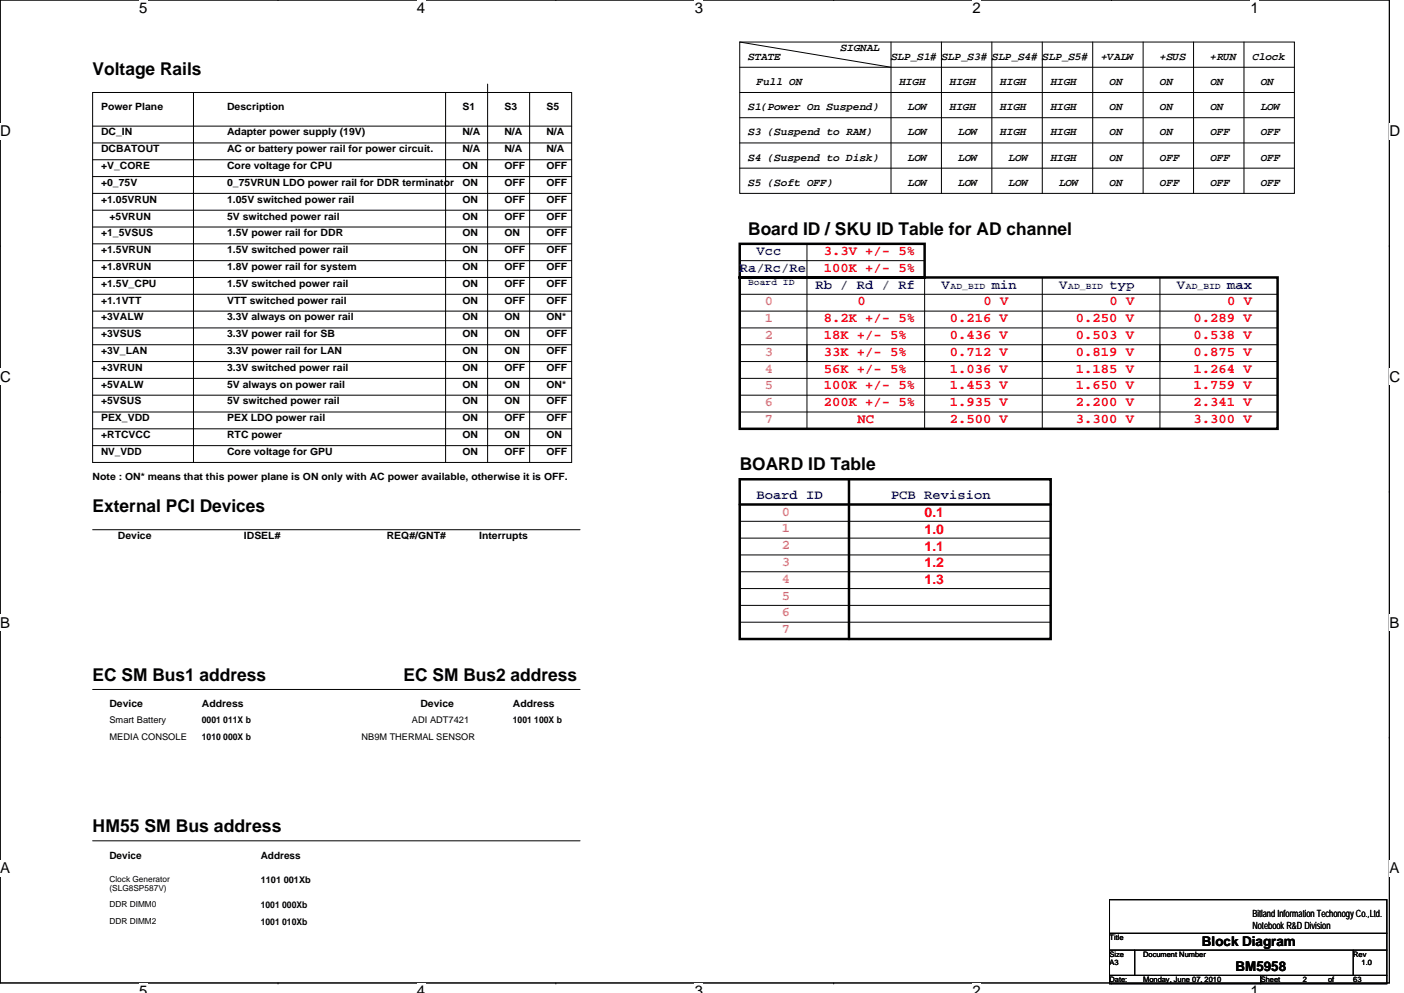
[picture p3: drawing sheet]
<svg xmlns="http://www.w3.org/2000/svg" width="297mm" height="210mm" viewBox="0 0 297 210" stroke-linecap="round" stroke-linejoin="round" font-family="sans-serif">
<defs><g id="words">
<g font-size="3.7">
<text x="19.6" y="15.9">Voltage Rails</text>
<text x="158.3" y="49.7">Board ID / SKU ID Table for AD channel</text>
<text x="156.5" y="99.5">BOARD ID Table</text>
<text x="19.6" y="108.4">External PCI Devices</text>
<text x="19.6" y="143.9">EC SM Bus1 address</text>
<text x="85.4" y="143.9">EC SM Bus2 address</text>
<text x="19.6" y="175.9">HM55 SM Bus address</text>
</g>
<g font-size="3.2">
<text x="29.4" y="2.8">5</text>
<text x="88.2" y="2.8">4</text>
<text x="147" y="2.8">3</text>
<text x="205.8" y="2.8">2</text>
<text x="264.5" y="2.8">1</text>
<text x="0" y="28.8">D</text>
<text x="293.9" y="28.8">D</text>
<text x="0" y="80.8">C</text>
<text x="293.9" y="80.8">C</text>
<text x="0" y="132.7">B</text>
<text x="293.9" y="132.7">B</text>
<text x="0" y="184.7">A</text>
<text x="293.9" y="184.7">A</text>
<text x="29.4" y="210.7">5</text>
<text x="88.2" y="210.7">4</text>
<text x="147" y="210.7">3</text>
<text x="205.8" y="210.7">2</text>
<text x="264.5" y="210.7">1</text>
</g>
<g font-size="2.8" fill="#00f">
<text x="160.1" y="53.9">Vcc</text>
<text x="156.5" y="57.5">Ra/Rc/Re</text>
<text x="172.5" y="61">Rb / Rd / Rf</text>
<text x="199.2" y="61">V</text>
<text x="209.8" y="61">min</text>
<text x="224.1" y="61">V</text>
<text x="234.7" y="61">typ</text>
<text x="249" y="61">V</text>
<text x="259.6" y="61">max</text>
<text x="160" y="105.5">Board ID</text>
<text x="188.5" y="105.5">PCB Revision</text>
</g>
<g font-size="2.8" fill="#f00">
<text x="174.3" y="53.9">3.3V +/- 5%</text>
<text x="174.3" y="57.5">100K +/- 5%</text>
<text x="181.4" y="64.6">0</text>
<text x="208.1" y="64.6">0 V</text>
<text x="234.7" y="64.6">0 V</text>
<text x="259.6" y="64.6">0 V</text>
<text x="174.3" y="68.1">8.2K +/- 5%</text>
<text x="174.3" y="71.7">18K +/- 5%</text>
<text x="201" y="68.1">0.216 V</text>
<text x="201" y="71.7">0.436 V</text>
<text x="227.6" y="68.1">0.250 V</text>
<text x="227.6" y="71.7">0.503 V</text>
<text x="252.5" y="68.1">0.289 V</text>
<text x="252.5" y="71.7">0.538 V</text>
<text x="174.3" y="75.2">33K +/- 5%</text>
<text x="201" y="75.2">0.712 V</text>
<text x="227.6" y="75.2">0.819 V</text>
<text x="252.5" y="75.2">0.875 V</text>
<text x="174.3" y="78.8">56K +/- 5%</text>
<text x="174.3" y="82.4">100K +/- 5%</text>
<text x="201" y="78.8">1.036 V</text>
<text x="201" y="82.4">1.453 V</text>
<text x="227.6" y="82.4">1.650 V</text>
<text x="227.6" y="78.8">1.185 V</text>
<text x="252.5" y="82.4">1.759 V</text>
<text x="252.5" y="78.8">1.264 V</text>
<text x="174.3" y="85.9">200K +/- 5%</text>
<text x="181.4" y="89.5">NC</text>
<text x="201" y="85.9">1.935 V</text>
<text x="201" y="89.5">2.500 V</text>
<text x="227.6" y="85.9">2.200 V</text>
<text x="227.6" y="89.5">3.300 V</text>
<text x="252.5" y="85.9">2.341 V</text>
<text x="252.5" y="89.5">3.300 V</text>
<text x="195.6" y="109.3">0.1</text>
<text x="195.6" y="112.9">1.0</text>
<text x="195.6" y="116.4">1.1</text>
<text x="195.6" y="120">1.2</text>
<text x="195.6" y="123.5">1.3</text>
</g>
<g font-size="2.8" fill="#f0f">
<text x="161.8" y="64.6">0</text>
<text x="161.8" y="68.1">1</text>
<text x="161.8" y="71.7">2</text>
<text x="161.8" y="75.2">3</text>
<text x="161.8" y="78.8">4</text>
<text x="161.8" y="82.4">5</text>
<text x="161.8" y="85.9">6</text>
<text x="161.8" y="89.5">7</text>
<text x="165.4" y="109">0</text>
<text x="165.4" y="112.6">1</text>
<text x="165.4" y="116.1">2</text>
<text x="165.4" y="119.7">3</text>
<text x="165.4" y="123.3">4</text>
<text x="165.4" y="126.8">5</text>
<text x="165.4" y="130.4">6</text>
<text x="165.4" y="133.9">7</text>
</g>
<g font-size="2.8">
<text x="254.3" y="200">Block Diagram</text>
<text x="261.4" y="205.3">BM5958</text>
</g>
<g font-size="2.3">
<text x="177.8" y="10.8">SIGNAL</text>
<text x="158.3" y="12.6">STATE</text>
<text x="160.1" y="17.9">Full ON</text>
<text x="188.5" y="12.6">SLP_S1# SLP_S3# SLP_S4# SLP_S5#</text>
<text x="190.3" y="17.9">HIGH</text>
<text x="201" y="17.9">HIGH</text>
<text x="211.6" y="17.9">HIGH</text>
<text x="222.3" y="17.9">HIGH</text>
<text x="233" y="12.6">+VALW</text>
<text x="234.7" y="17.9">ON</text>
<text x="245.4" y="12.6">+SUS</text>
<text x="245.4" y="17.9">ON</text>
<text x="256.1" y="12.6">+RUN</text>
<text x="256.1" y="17.9">ON</text>
<text x="265" y="12.6">Clock</text>
<text x="266.7" y="17.9">ON</text>
<text x="158.3" y="23.3">S1(Power On Suspend)</text>
<text x="192.1" y="23.3">LOW</text>
<text x="201" y="23.3">HIGH</text>
<text x="211.6" y="23.3">HIGH</text>
<text x="222.3" y="23.3">HIGH</text>
<text x="234.7" y="23.3">ON</text>
<text x="245.4" y="23.3">ON</text>
<text x="256.1" y="23.3">ON</text>
<text x="266.7" y="23.3">LOW</text>
<text x="158.3" y="28.6">S3 (Suspend to RAM)</text>
<text x="192.1" y="28.6">LOW</text>
<text x="202.7" y="28.6">LOW</text>
<text x="211.6" y="28.6">HIGH</text>
<text x="222.3" y="28.6">HIGH</text>
<text x="234.7" y="28.6">ON</text>
<text x="245.4" y="28.6">ON</text>
<text x="256.1" y="28.6">OFF</text>
<text x="266.7" y="28.6">OFF</text>
<text x="158.3" y="34">S4 (Suspend to Disk)</text>
<text x="192.1" y="34">LOW</text>
<text x="202.7" y="34">LOW</text>
<text x="213.4" y="34">LOW</text>
<text x="222.3" y="34">HIGH</text>
<text x="234.7" y="34">ON</text>
<text x="245.4" y="34">OFF</text>
<text x="256.1" y="34">OFF</text>
<text x="266.7" y="34">OFF</text>
<text x="158.3" y="39.3">S5 (Soft OFF)</text>
<text x="192.1" y="39.3">LOW</text>
<text x="202.7" y="39.3">LOW</text>
<text x="213.4" y="39.3">LOW</text>
<text x="224.1" y="39.3">LOW</text>
<text x="234.7" y="39.3">ON</text>
<text x="245.4" y="39.3">OFF</text>
<text x="256.1" y="39.3">OFF</text>
<text x="266.7" y="39.3">OFF</text>
</g>
<g font-size="2.1">
<text x="21.4" y="23.3">Power Plane</text>
<text x="48" y="23.3">Description</text>
<text x="97.8" y="23.3">S1</text>
<text x="106.7" y="23.3">S3</text>
<text x="115.6" y="23.3">S5</text>
<text x="21.4" y="28.6">DC_IN</text>
<text x="48" y="28.6">Adapter power supply (19V)</text>
<text x="97.8" y="28.6">N/A</text>
<text x="106.7" y="28.6">N/A</text>
<text x="115.6" y="28.6">N/A</text>
<text x="21.4" y="35.8">+V_CORE</text>
<text x="21.4" y="32.2">DCBATOUT</text>
<text x="48" y="32.2">AC or battery power rail for power circuit.</text>
<text x="48" y="35.8">Core voltage for CPU</text>
<text x="97.8" y="35.8">ON</text>
<text x="97.8" y="32.2">N/A</text>
<text x="106.7" y="35.8">OFF</text>
<text x="106.7" y="32.2">N/A</text>
<text x="115.6" y="35.8">OFF</text>
<text x="115.6" y="32.2">N/A</text>
<text x="21.4" y="39.3">+0_75V</text>
<text x="48" y="39.3">0_75VRUN LDO power rail for DDR terminator</text>
<text x="97.8" y="39.3">ON</text>
<text x="106.7" y="39.3">OFF</text>
<text x="115.6" y="39.3">OFF</text>
<text x="21.4" y="42.9">+1.05VRUN</text>
<text x="23.2" y="46.4">+5VRUN</text>
<text x="48" y="46.4">5V switched power rail</text>
<text x="48" y="42.9">1.05V switched power rail</text>
<text x="97.8" y="42.9">ON</text>
<text x="97.8" y="46.4">ON</text>
<text x="106.7" y="46.4">OFF</text>
<text x="106.7" y="42.9">OFF</text>
<text x="115.6" y="42.9">OFF</text>
<text x="115.6" y="46.4">OFF</text>
<text x="21.4" y="53.5">+1.5VRUN</text>
<text x="21.4" y="50">+1_5VSUS</text>
<text x="48" y="50">1.5V power rail for DDR</text>
<text x="48" y="53.5">1.5V switched power rail</text>
<text x="97.8" y="50">ON</text>
<text x="97.8" y="53.5">ON</text>
<text x="106.7" y="50">ON</text>
<text x="106.7" y="53.5">OFF</text>
<text x="115.6" y="50">OFF</text>
<text x="115.6" y="53.5">OFF</text>
<text x="21.4" y="57.1">+1.8VRUN</text>
<text x="48" y="57.1">1.8V power rail for system</text>
<text x="97.8" y="57.1">ON</text>
<text x="106.7" y="57.1">OFF</text>
<text x="115.6" y="57.1">OFF</text>
<text x="21.4" y="60.6">+1.5V_CPU</text>
<text x="21.4" y="64.2">+1.1VTT</text>
<text x="48" y="60.6">1.5V switched power rail</text>
<text x="48" y="64.2">VTT switched power rail</text>
<text x="97.8" y="60.6">ON</text>
<text x="97.8" y="64.2">ON</text>
<text x="106.7" y="60.6">OFF</text>
<text x="106.7" y="64.2">OFF</text>
<text x="115.6" y="60.6">OFF</text>
<text x="115.6" y="64.2">OFF</text>
<text x="21.4" y="71.3">+3VSUS</text>
<text x="21.4" y="67.8">+3VALW</text>
<text x="48" y="71.3">3.3V power rail for SB</text>
<text x="48" y="67.8">3.3V always on power rail</text>
<text x="97.8" y="71.3">ON</text>
<text x="97.8" y="67.8">ON</text>
<text x="106.7" y="67.8">ON</text>
<text x="106.7" y="71.3">ON</text>
<text x="115.6" y="67.8">ON*</text>
<text x="115.6" y="71.3">OFF</text>
<text x="21.4" y="74.9">+3V_LAN</text>
<text x="48" y="74.9">3.3V power rail for LAN</text>
<text x="97.8" y="74.9">ON</text>
<text x="106.7" y="74.9">ON</text>
<text x="115.6" y="74.9">OFF</text>
<text x="21.4" y="78.4">+3VRUN</text>
<text x="21.4" y="82">+5VALW</text>
<text x="48" y="82">5V always on power rail</text>
<text x="48" y="78.4">3.3V switched power rail</text>
<text x="97.8" y="82">ON</text>
<text x="97.8" y="78.4">ON</text>
<text x="106.7" y="78.4">OFF</text>
<text x="106.7" y="82">ON</text>
<text x="115.6" y="82">ON*</text>
<text x="115.6" y="78.4">OFF</text>
<text x="21.4" y="85.5">+5VSUS</text>
<text x="21.4" y="89.1">PEX_VDD</text>
<text x="48" y="89.1">PEX LDO power rail</text>
<text x="48" y="85.5">5V switched power rail</text>
<text x="97.8" y="85.5">ON</text>
<text x="97.8" y="89.1">ON</text>
<text x="106.7" y="89.1">OFF</text>
<text x="106.7" y="85.5">ON</text>
<text x="115.6" y="85.5">OFF</text>
<text x="115.6" y="89.1">OFF</text>
<text x="21.4" y="92.6">+RTCVCC</text>
<text x="48" y="92.6">RTC power</text>
<text x="97.8" y="92.6">ON</text>
<text x="106.7" y="92.6">ON</text>
<text x="115.6" y="92.6">ON</text>
<text x="19.6" y="101.5">Note : ON* means that this power plane is ON only with AC power available, otherwise it is OFF.</text>
<text x="21.4" y="96.2">NV_VDD</text>
<text x="48" y="96.2">Core voltage for GPU</text>
<text x="97.8" y="96.2">ON</text>
<text x="106.7" y="96.2">OFF</text>
<text x="115.6" y="96.2">OFF</text>
<text x="24.9" y="114">Device</text>
<text x="51.6" y="114">IDSEL#</text>
<text x="81.8" y="114">REQ#/GNT#</text>
<text x="101.4" y="114">Interrupts</text>
<text x="23.2" y="149.5">Device</text>
<text x="42.7" y="149.5">Address</text>
<text x="88.9" y="149.5">Device</text>
<text x="108.5" y="149.5">Address</text>
<text x="23.2" y="181.5">Device</text>
<text x="55.2" y="181.5">Address</text>
<text x="265" y="194">Bitland Information Techonogy Co.,Ltd.</text>
<text x="265" y="196.5">Notebook R&amp;D Division</text>
</g>
<g font-size="1.9" fill="#00f">
<text x="158.3" y="60.3">Board ID</text>
<text x="201.1" y="61.2">AD_BID</text>
<text x="226" y="61.2">AD_BID</text>
<text x="250.9" y="61.2">AD_BID</text>
</g>
<g font-size="1.9">
<text x="23.2" y="152.9">Smart Battery</text>
<text x="42.7" y="153">0001 011X b</text>
<text x="87.2" y="152.9">ADI ADT7421</text>
<text x="108.5" y="153">1001 100X b</text>
<text x="23.2" y="156.4">MEDIA CONSOLE</text>
<text x="42.7" y="156.5">1010 000X b</text>
<text x="76.5" y="156.4">NB9M THERMAL SENSOR</text>
<text x="55.2" y="186.7">1101 001Xb</text>
<text x="55.2" y="192.1">1001 000Xb</text>
<text x="55.2" y="195.6">1001 010Xb</text>
</g>
<g font-size="1.8">
<text x="23.2" y="191.8">DDR DIMM0</text>
<text x="23.2" y="186.5">Clock Generator</text>
<text x="23.2" y="188.5">(SLG8SP587V)</text>
<text x="23.2" y="195.4">DDR DIMM2</text>
</g>
<g font-size="1.6">
<text x="234.7" y="198.8">Title</text>
<text x="234.7" y="202.3">Size</text>
<text x="241.8" y="202.3">Document Number</text>
<text x="286.3" y="202.3">Rev</text>
<text x="234.7" y="204.1">A3</text>
<text x="234.7" y="207.7">Date:</text>
<text x="241.8" y="207.7">Monday, June 07, 2010</text>
<text x="266.7" y="207.7">Sheet</text>
<text x="275.6" y="207.7">2</text>
<text x="281" y="207.7">of</text>
<text x="286.3" y="207.7">63</text>
<text x="288.1" y="204.1">1.0</text>
</g>
</g></defs>
<path d="M0 0h293.9v207.9h-293.9z" fill="none" stroke="#000" stroke-width=".21"/>
<g fill="#fff">
<path d="M29.4 0h1.8v3.5h-1.8z"/>
<path d="M29.4 207.9h1.8v2h-1.8z"/>
</g>
<path d="M58.8 0h.1M58.8 207.9h.1" fill="none" stroke="#000" stroke-width=".21"/>
<g fill="#fff">
<path d="M88.2 0h1.8v3.5h-1.8z"/>
<path d="M88.2 207.9h1.8v2h-1.8z"/>
</g>
<path d="M117.6 0h.1M117.6 207.9h.1" fill="none" stroke="#000" stroke-width=".21"/>
<g fill="#fff">
<path d="M147 0h1.7v3.5h-1.7z"/>
<path d="M147 207.9h1.7v2h-1.7z"/>
</g>
<path d="M176.4 0h.1M176.4 207.9h.1" fill="none" stroke="#000" stroke-width=".21"/>
<g fill="#fff">
<path d="M205.8 0h1.7v3.5h-1.7z"/>
<path d="M205.8 207.9h1.7v2h-1.7z"/>
</g>
<path d="M235.2 0h.1M235.2 207.9h.1" fill="none" stroke="#000" stroke-width=".21"/>
<g fill="#fff">
<path d="M264.5 0h1.8v3.5h-1.8z"/>
<path d="M264.5 207.9h1.8v2h-1.8z"/>
<path d="M0 26h2.3v3.5h-2.3z"/>
<path d="M293.9 26h2.3v3.5h-2.3z"/>
<path d="M0 77.9h2.3v3.5h-2.3z"/>
<path d="M293.9 77.9h2.3v3.5h-2.3z"/>
</g>
<path d="M0 52h.1M293.9 52h.1" fill="none" stroke="#000" stroke-width=".21"/>
<g fill="#fff">
<path d="M0 129.9h2.1v3.5h-2.1z"/>
<path d="M293.9 129.9h2.1v3.5h-2.1z"/>
</g>
<path d="M0 103.9h.1M293.9 103.9h.1" fill="none" stroke="#000" stroke-width=".21"/>
<g fill="#fff">
<path d="M0 181.9h2.2v3.5h-2.2z"/>
<path d="M293.9 181.9h2.2v3.5h-2.2z"/>
</g>
<g fill="none" stroke="#000" stroke-width=".21">
<path d="M19.6 19.6h101.3v78.2h-101.3zM40.9 19.6v78.2M94.3 19.6v78.2M103.2 17.8v80M112.1 19.6v78.2M156.5 8.9h117.4v32h-117.4zM156.5 14.2h117.4M156.5 19.6h117.4M156.5 8.9l32 5.3M188.5 8.9v32M199.2 8.9v32M209.8 8.9v32"/>
<path d="M220.5 8.9v32M231.2 8.9v32M241.8 8.9v32M252.5 8.9v32M263.2 8.9v32M19.6 26.7h101.3M19.6 30.2h101.3M19.6 33.8h101.3M19.6 37.3h101.3M156.5 24.9h117.4M156.5 30.2h117.4M156.5 35.6h117.4"/>
<path d="M19.6 58.7h101.3M19.6 55.1h101.3M19.6 48h101.3M19.6 44.4h101.3M19.6 40.9h101.3M19.6 51.6h101.3M156.5 55.1h39.1M170.7 51.6v24.9M195.6 58.7v17.8M220.5 58.7v17.8M245.4 58.7v17.8M19.6 69.3h101.3"/>
<path d="M19.6 65.8h101.3M19.6 62.2h101.3M19.6 72.9h101.3M19.6 76.5h101.3M156.5 62.2h113.8M156.5 65.8h113.8M156.5 69.3h113.8M156.5 72.9h113.8M156.5 76.5h113.8M170.7 72.9v17.8M195.6 72.9v17.8M220.5 72.9v17.8"/>
<path d="M245.4 72.9v17.8M19.6 83.6h101.3M19.6 90.7h101.3M19.6 80h101.3M19.6 87.1h101.3M19.6 94.2h101.3M156.5 80h113.8M156.5 83.6h113.8M156.5 87.1h113.8M19.6 112h103.1M156.5 110.2h65.8M156.5 117.3h65.8"/>
<path d="M156.5 113.8h65.8M156.5 131.6h65.8M156.5 128h65.8M156.5 120.9h65.8M156.5 124.5h65.8M0 155.9h.1M19.6 145.8h103.1M293.9 155.9h.1M19.6 177.8h103.1M234.7 190.2h58.7v17.8h-58.7zM234.7 197.4h58.7M234.7 200.9h58.7"/>
<path d="M234.7 206.2h58.7M240.1 200.9v5.3M266.7 206.2v1.8M286.3 200.9v5.3"/>
</g>
<path d="M156.5 51.6h39.1v7.1h-39.1zM156.5 58.7h113.8v32h-113.8zM156.5 101.3h65.8v33.8h-65.8zM156.5 106.7h65.8M179.6 101.3v33.8" fill="none" stroke="#000" stroke-width=".53"/>
<use href="#words"/>
</svg>
